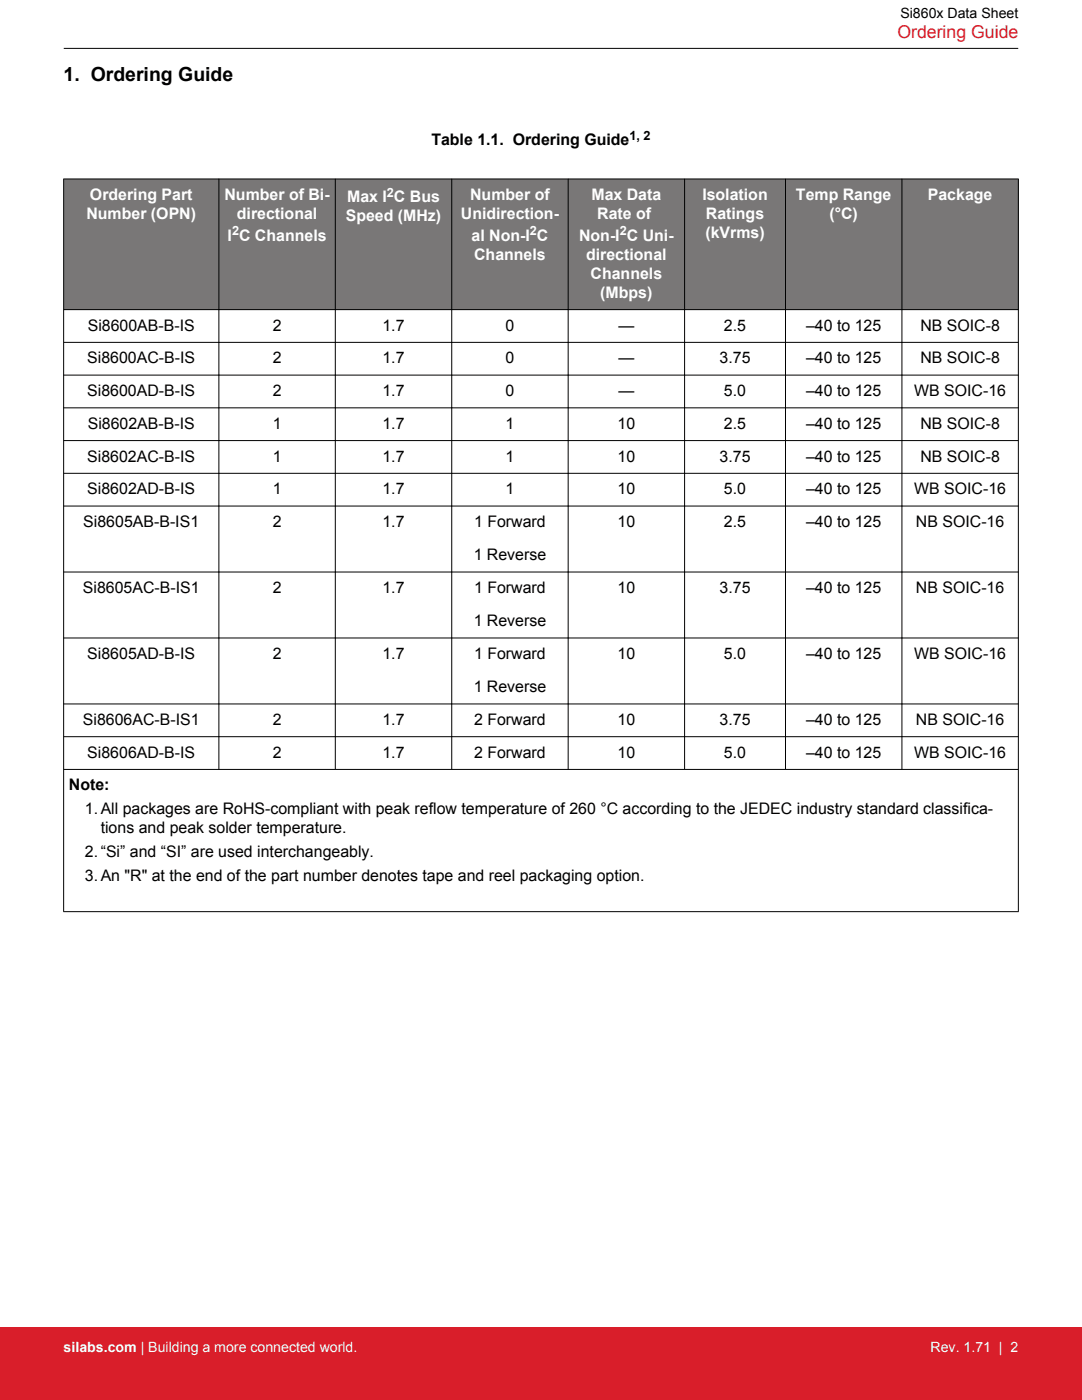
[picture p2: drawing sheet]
<svg xmlns="http://www.w3.org/2000/svg" width="216mm" height="279mm" viewBox="0 0 216 279" stroke-linecap="round" stroke-linejoin="round" font-family="sans-serif">
<defs><g id="words">
<text font-size="3.9" x="12.7" y="16.1">1. Ordering Guide</text>
<text font-size="3.5" fill="#d91e2a" x="179.1" y="7.5">Ordering Guide</text>
<g font-size="3.2">
<text x="86.1" y="28.9">Table 1.1. Ordering Guide</text>
<text x="17.5" y="66">Si8600AB-B-IS</text>
<text x="54.4" y="66">2</text>
<text x="76.3" y="66">1.7</text>
<text x="100.9" y="66">0</text>
<text x="123.4" y="66">—</text>
<text x="144.5" y="66">2.5</text>
<text x="160.8" y="66">–40 to 125</text>
<text x="183.6" y="66">NB SOIC-8</text>
<text x="17.4" y="72.5">Si8600AC-B-IS</text>
<text x="54.4" y="72.5">2</text>
<text x="76.3" y="72.5">1.7</text>
<text x="100.9" y="72.5">0</text>
<text x="123.4" y="72.5">—</text>
<text x="143.6" y="72.5">3.75</text>
<text x="160.8" y="72.5">–40 to 125</text>
<text x="183.6" y="72.5">NB SOIC-8</text>
<text x="17.4" y="79">Si8600AD-B-IS</text>
<text x="54.4" y="79">2</text>
<text x="76.3" y="79">1.7</text>
<text x="100.9" y="79">0</text>
<text x="123.4" y="79">—</text>
<text x="144.5" y="79">5.0</text>
<text x="160.8" y="79">–40 to 125</text>
<text x="182.4" y="79">WB SOIC-16</text>
<text x="17.5" y="85.6">Si8602AB-B-IS</text>
<text x="54.4" y="85.6">1</text>
<text x="76.3" y="85.6">1.7</text>
<text x="100.9" y="85.6">1</text>
<text x="123.2" y="85.6">10</text>
<text x="144.5" y="85.6">2.5</text>
<text x="160.8" y="85.6">–40 to 125</text>
<text x="183.6" y="85.6">NB SOIC-8</text>
<text x="17.4" y="92.1">Si8602AC-B-IS</text>
<text x="54.4" y="92.1">1</text>
<text x="76.3" y="92.1">1.7</text>
<text x="100.9" y="92.1">1</text>
<text x="123.2" y="92.1">10</text>
<text x="143.6" y="92.1">3.75</text>
<text x="160.8" y="92.1">–40 to 125</text>
<text x="183.6" y="92.1">NB SOIC-8</text>
<text x="17.4" y="98.6">Si8602AD-B-IS</text>
<text x="54.4" y="98.6">1</text>
<text x="76.3" y="98.6">1.7</text>
<text x="100.9" y="98.6">1</text>
<text x="123.2" y="98.6">10</text>
<text x="144.5" y="98.6">5.0</text>
<text x="160.8" y="98.6">–40 to 125</text>
<text x="182.4" y="98.6">WB SOIC-16</text>
<text x="16.6" y="105.2">Si8605AB-B-IS1</text>
<text x="54.4" y="105.2">2</text>
<text x="76.3" y="105.2">1.7</text>
<text x="94.6" y="105.2">1 Forward</text>
<text x="123.2" y="105.2">10</text>
<text x="144.5" y="105.2">2.5</text>
<text x="160.8" y="105.2">–40 to 125</text>
<text x="182.8" y="105.2">NB SOIC-16</text>
<text x="94.5" y="111.8">1 Reverse</text>
<text x="16.5" y="118.3">Si8605AC-B-IS1</text>
<text x="54.4" y="118.3">2</text>
<text x="76.3" y="118.3">1.7</text>
<text x="94.6" y="118.3">1 Forward</text>
<text x="123.2" y="118.3">10</text>
<text x="143.6" y="118.3">3.75</text>
<text x="160.8" y="118.3">–40 to 125</text>
<text x="182.8" y="118.3">NB SOIC-16</text>
<text x="94.5" y="125">1 Reverse</text>
<text x="17.4" y="131.5">Si8605AD-B-IS</text>
<text x="54.4" y="131.5">2</text>
<text x="76.3" y="131.5">1.7</text>
<text x="94.6" y="131.5">1 Forward</text>
<text x="123.2" y="131.5">10</text>
<text x="144.5" y="131.5">5.0</text>
<text x="160.8" y="131.5">–40 to 125</text>
<text x="182.4" y="131.5">WB SOIC-16</text>
<text x="94.5" y="138.1">1 Reverse</text>
<text x="16.5" y="144.7">Si8606AC-B-IS1</text>
<text x="54.4" y="144.7">2</text>
<text x="76.3" y="144.7">1.7</text>
<text x="94.6" y="144.7">2 Forward</text>
<text x="123.2" y="144.7">10</text>
<text x="143.6" y="144.7">3.75</text>
<text x="160.8" y="144.7">–40 to 125</text>
<text x="182.8" y="144.7">NB SOIC-16</text>
<text x="17.4" y="151.2">Si8606AD-B-IS</text>
<text x="54.4" y="151.2">2</text>
<text x="76.3" y="151.2">1.7</text>
<text x="94.6" y="151.2">2 Forward</text>
<text x="123.2" y="151.2">10</text>
<text x="144.5" y="151.2">5.0</text>
<text x="160.8" y="151.2">–40 to 125</text>
<text x="182.4" y="151.2">WB SOIC-16</text>
<text x="13.7" y="157.7">Note:</text>
<text x="16.9" y="162.5">1.All packages are RoHS-compliant with peak reflow temperature of 260 °C according to the JEDEC industry standard classifica-</text>
<text x="20.1" y="166.3">tions and peak solder temperature.</text>
<text x="16.9" y="171">2.“Si” and “SI” are used interchangeably.</text>
<text x="16.9" y="175.8">3.An &quot;R&quot; at the end of the part number denotes tape and reel packaging option.</text>
</g>
<g font-size="3.2" fill="#fff">
<text x="18" y="39.9">Ordering Part</text>
<text x="44.8" y="39.9">Number of Bi-</text>
<text x="69.3" y="40.4">Max I C Bus</text>
<text x="93.8" y="39.9">Number of</text>
<text x="118" y="39.9">Max Data</text>
<text x="140.1" y="39.9">Isolation</text>
<text x="158.8" y="39.9">Temp Range</text>
<text x="185.1" y="39.9">Package</text>
<text x="17.3" y="43.7">Number (OPN)</text>
<text x="47.3" y="43.7">directional</text>
<text x="69" y="44.2">Speed (MHz)</text>
<text x="92" y="43.7">Unidirection-</text>
<text x="119.2" y="43.7">Rate of</text>
<text x="140.8" y="47.5">(kVrms)</text>
<text x="140.8" y="43.7">Ratings</text>
<text x="165.5" y="43.7">(°C)</text>
<text x="45.4" y="48">I C Channels</text>
<text x="94.1" y="48">al Non-I C</text>
<text x="94.6" y="51.8">Channels</text>
<text x="115.5" y="48">Non-I C Uni-</text>
<text x="117" y="51.8">directional</text>
<text x="117.8" y="55.6">Channels</text>
<text x="119.8" y="59.4">(Mbps)</text>
</g>
<text font-size="2.8" x="179.7" y="3.5">Si860x Data Sheet</text>
<g font-size="2.8" fill="#fff">
<text x="12.7" y="269.9">silabs.com | Building a more connected world.</text>
<text x="185.7" y="269.9">Rev. 1.71 | 2</text>
</g>
<text font-size="2.5" x="125.6" y="27.8">1, 2</text>
<g font-size="2.5" fill="#fff">
<text x="77.2" y="39.3">2</text>
<text x="46.3" y="47">2</text>
<text x="105.7" y="47">2</text>
<text x="123.7" y="47">2</text>
</g>
</g></defs>
<g fill="#797777">
<path d="M12.7 35.7h190.5v26.1h-190.5z" fill-rule="evenodd"/>
<path d="M12.7 35.7h190.5v26.1h-190.5z" fill-rule="evenodd"/>
</g>
<g fill="none" stroke="#000" stroke-width=".2">
<path d="M12.7 9.7h190.5M12.7 35.7h190.5M12.7 35.7v146.3M43.7 35.7v117.9M66.9 35.7v117.9M90.1 35.7v117.9M113.4 35.7v117.9M136.6 35.7v117.9M156.7 35.7v117.9M180 35.7v117.9M203.2 35.7v146.3M12.7 61.8h190.5"/>
<path d="M12.7 68.3h190.5M12.7 74.9h190.5M12.7 81.4h190.5M12.7 87.9h190.5M12.7 94.5h190.5M12.7 101h190.5M12.7 114.2h190.5M12.7 127.3h190.5M12.7 140.5h190.5M12.7 147h190.5M12.7 153.6h190.5M12.7 181.9h190.5"/>
</g>
<path d="M0 264.9h215.9v14.5h-215.9z" fill="#d91e2a"/>
<use href="#words"/>
</svg>
